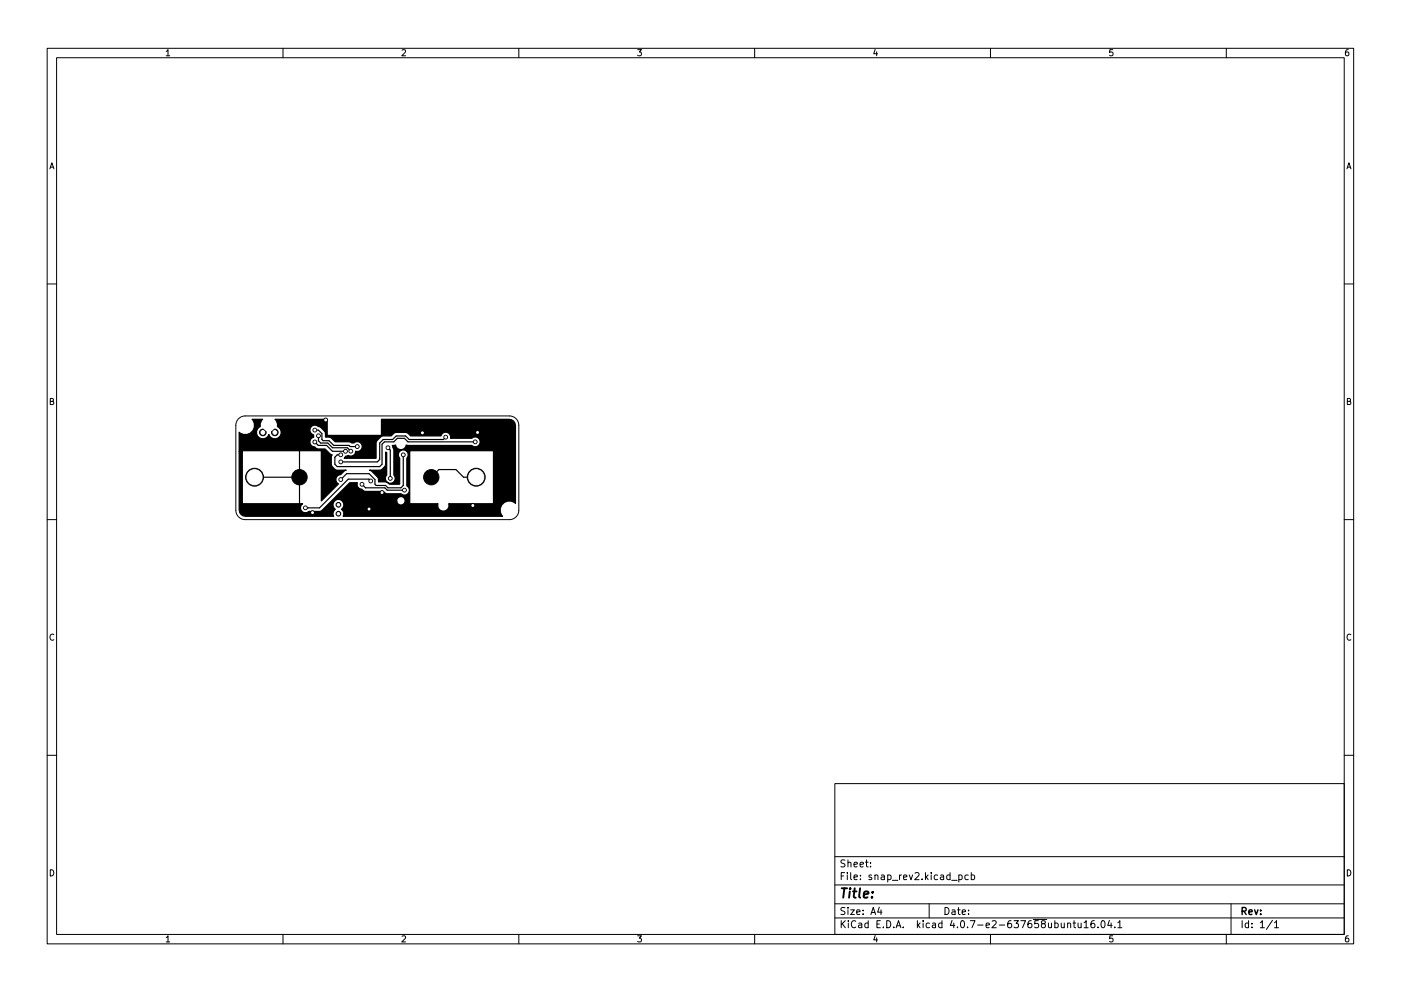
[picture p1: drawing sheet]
<svg xmlns="http://www.w3.org/2000/svg" width="297mm" height="210mm" viewBox="0 0 297 210" stroke-linecap="round" stroke-linejoin="round" font-family="sans-serif">
<g fill="none" stroke="#000" stroke-width=".21">
<path d="M10 10.2h277v190.1h-277zM12 12.2h273v186.1h-273zM35.2 10.9l.4-.4v1.3M35.2 11.8h.8M60 10.2v2M85.2 10.7l.5-.2 .3 .4-.8 .9h.8M110 10.2v2M135.2 10.5h.8l-.4 .5 .3 .2v.5l-.2 .1-.5-.1M160 10.2v2M185.6 10.5l-.4 .9h.9M185.9 11v.8M210 10.2v2"/>
<path d="M235.9 10.5h-.6l-.1 .7 .7-.1v.6l-.2 .1-.5-.1M260 10.2v2M285.9 10.5l-.4 .1-.2 .2-.1 .8 .3 .2 .4-.1v-.6l-.4-.1-.3 .3M10.6 35.8l.4-1.3 .4 1.3M10.7 35.5h.6M285.6 35.8l.4-1.3 .4 1.3M285.7 35.5h.6M10 60.2h2M285 60.2h2M10.7 85.2l.5-.1 .1-.4-.6-.2v1.3h.5l.2-.4-.3-.2M50.6 88.8l.6-.4 .8-.2h56a2 2 0 0 1 2 2v18a2 2 0 0 1-2 2h-56a2 2 0 0 1-2-2v-18l.2-.8zM285.7 85.2l.5-.1 .1-.4-.6-.2v1.3h.5l.2-.4-.3-.2"/>
<path d="M10 110.2h2M285 110.2h2M11.4 134.7a.58 .58 0 0 0-.8 .5 .58 .58 0 0 0 .8 .5M286.4 134.7a.58 .58 0 0 0-.8 .5 .58 .58 0 0 0 .8 .5M10 160.2h2M177 166.3h108v32h-108zM285 160.2h2M10.7 184.5a.66 .66 0 0 1 .7 .7 .66 .66 0 0 1-.7 .6zM35.2 198.9l.4-.4v1.3M35.2 199.8h.8M60 198.3v2M85.2 198.7l.5-.2 .3 .4-.8 .9h.8"/>
<path d="M110 198.3v2M135.2 198.5h.8l-.4 .5 .3 .2v.5l-.2 .1-.5-.1M160 198.3v2M177 194.8h108M177 191.8h108M177 187.8h108M177 181.8h108M178.4 195.3v1.5M178.4 185.8h.5M178.6 196l.6 .8M179.1 185.1h-.7v1.5M179.1 192.6l-.5-.1-.2 .2v.4l.6 .3 .1 .3-.2 .3h-.6"/>
<path d="M179.1 182.5l-.5-.1-.2 .2v.4l.6 .3 .1 .3-.2 .3h-.6M179.2 195.3l-.8 .9M179.6 185.1v.2M179.6 185.6v1M179.8 192.5v.2M179.8 183.1l.2-.2 .4 .1v.9M179.8 182.4v1.5M179.8 193v1M179.9 195.3v.2M179.9 195.8v1M180.4 193h.7l-.7 1h.7M180.4 185.1v1.3l.2 .2"/>
<path d="M181.1 186.1l.7-.1-.1-.3-.4-.1-.2 .2v.8h.6M181.1 183.4l.7-.1-.1-.3-.4-.1-.2 .2v.8h.6M181.4 195.5a.71 .71 0 0 0-1 .5 .71 .71 0 0 0 .7 .8l.3-.1M181.6 193.5l.8-.1-.1-.3-.4-.1-.3 .2 .1 .8h.6M182.1 195.9h.5l.1 .9M182.4 183.4l.7-.1-.1-.3-.4-.1-.2 .2v.8h.6M182.4 186.5v.1M182.4 185.7v.1M182.7 196.2l-.5 .1-.2 .2 .2 .3h.5M183 193.9v.1M183 193.1v.1M183.5 182.9h.6"/>
<path d="M183.7 182.4v1.3l.4 .2M184.1 195.9l-.5-.1-.2 .3 .1 .7h.6M184.1 195.3v1.5M184.6 183.8v.1M184.6 183v.1M184.6 194l.5-1.5 .5 1.5M184.8 185.7l-.4-.1-.2 .2 .1 .3 .5 .1v.4h-.6M184.8 193.6h.7M185.5 185.8l.2-.2 .4 .1v.9M185.5 185.6v1M185.6 198.5l-.4 .9h.9M185.9 199v.8"/>
<path d="M185.9 196h.5M186.4 192.5l-.3 1h.9M186.6 195.3h-.7v1.5h.7M186.8 193v1M186.9 185.7h.5l.1 .9M187.3 196.7v.1M187.5 186l-.5 .1-.2 .2 .2 .3h.5M188 195.3a.76 .76 0 0 1 .9 .8 .76 .76 0 0 1-.9 .7zM188.2 185.7l.4-.1 .3 .3-.1 .7h-.6M188.2 185.6v1.5M189.2 186.8h1.2M189.5 196.7v.1"/>
<path d="M190 196.8l.5-1.5 .5 1.5M190.1 196.4h.8M190.7 185.6v1M191.1 185.6l-.4 .3M191.5 196.7v.1M191.6 186.1l.7-.1-.1-.3-.4-.1-.2 .2v.8h.6M192.8 185.6l.3 1 .4-1M194 185.3l.6-.2 .3 .5-1 1h1M194.5 195.3v1.5M194.6 196.3l.5 .5M195.1 195.8l-.6 .6M195.5 186.5v.1"/>
<path d="M195.7 195.3v.2M195.7 195.8v1M196.2 185.1v1.5M196.4 186.1l.4 .5M196.8 185.6l-.6 .6M197 191.8v3M197.1 195.9l-.5-.1-.2 .3 .1 .7h.6M197.4 185.1v.2M197.4 185.6v1M197.7 195.9h.6l.1 .9M198.4 196.2l-.5 .1-.3 .2 .3 .3h.5M198.8 185.7l-.4-.1-.3 .3 .1 .7h.6"/>
<path d="M199.4 185.7h.6l.1 .9M199.7 195.9l-.4-.1-.3 .3 .1 .7h.6M199.7 195.3v1.5M200.1 186l-.5 .1-.2 .2 .2 .3h.5M200.4 192.5a.76 .76 0 0 1 .8 .8 .76 .76 0 0 1-.8 .7zM201.4 185.7l-.4-.1-.3 .3 .2 .7h.5M201.4 185.1v1.5M201.8 186.8h1.1M201.9 193.1h.5l.1 .9M201.9 195.3l-.4 1h.9M202.2 195.8v1M202.5 193.4l-.5 .1-.2 .2 .2 .3h.5"/>
<path d="M203 196.7v.1M203 193h.6M203.2 192.5v1.3l.4 .2M203.3 185.7l.4-.1 .3 .3-.1 .7h-.6M203.3 185.6v1.5M203.9 195.4l.1-.1a.8 .8 0 0 1 .5 .8 .8 .8 0 0 1-.5 .7 1 1 0 0 1-.1-1.4zM204 193.5l.7-.1-.1-.3-.4-.1-.2 .2 .1 .8h.5M205.1 196.7v.1M205.3 185.7l-.4-.1-.3 .3 .1 .7h.6M205.4 193.9v.1M205.4 193.1v.1M205.7 195.3h1l-.6 1.5"/>
<path d="M205.9 185.7l.5-.1 .2 .3-.1 .7h-.6M205.9 185.1v1.5M207.3 196.3h1.1M209.1 196.3l.7-.1-.1-.3-.4-.1-.2 .2v.8h.6M210 198.3v2M210.4 195.5l.5-.2 .3 .5-.9 1h.9M211.9 196.3h1.1M214.4 195.3l-.5 .1a1.01 1.01 0 0 0 0 1.4l.5-.1 .1-.5-.3-.3h-.3l-.3 .3M215 195.3h.9l-.5 .6 .5 .1v.7l-.3 .1-.6-.1M216.4 195.3h1l-.6 1.5M218.6 195.3l-.4 .1a1.01 1.01 0 0 0 0 1.4l.5-.1 .1-.5-.3-.3h-.3l-.3 .3M219.1 195.1h2.8"/>
<path d="M220.1 195.3h-.7v.7l.2-.1 .5 .1 .1 .2-.1 .5-.2 .1-.5-.1M221.1 196l-.3-.3 .1-.2 .2-.2 .4 .1 .1 .4-.7 .2-.1 .3 .1 .4 .2 .1h.4l.1-.3v-.4l-.2-.1M222.3 195.8l.1 1h.3l.2-.1M222.9 195.8v1M223.6 195.9l.5-.1 .3 .3-.2 .7h-.6M223.6 195.3v1.5M225 195.8l.1 1h.3l.2-.1M225.6 195.8v1M226.4 196l.2-.2 .3 .1 .1 .9M226.4 195.8v1M227.5 195.8h.6M227.7 195.3v1.3l.4 .2"/>
<path d="M228.6 195.8v1h.4l.2-.1M229.2 195.8v1M229.9 195.8l.4-.5v1.5M229.9 196.8h.8M232 195.3l-.4 .1a1.01 1.01 0 0 0 0 1.4l.5-.1v-.5l-.2-.3h-.3l-.3 .3M232.8 196.7v.1M233.6 195.4l.2-.1a.8 .8 0 0 1 .5 .8 .8 .8 0 0 1-.5 .7 1 1 0 0 1-.2-1.4zM235.2 195.3l-.3 1h.9M235.6 195.8v1M235.9 198.5h-.6l-.1 .7 .7-.1v.6l-.2 .1-.5-.1M236.4 196.7v.1M237 195.8l.4-.5v1.5"/>
<path d="M237 196.8h.9M260 198.3v2M261 191.8v6.5M263.4 195.3v1.5M264.7 195.9l-.4-.1-.3 .3 .1 .7h.6M264.7 195.3v1.5M265.4 196.7v.1M265.4 195.9v.1M267.2 195.8l.4-.5v1.5M267.2 196.8h.9M269.8 195.3l-1.3 1.9M270.2 195.8l.4-.5v1.5"/>
<path d="M270.2 196.8h.9M285.7 184.5a.66 .66 0 0 1 .7 .7 .66 .66 0 0 1-.7 .6zM285.9 198.5l-.4 .1-.2 .3-.1 .7 .3 .2 .4-.1v-.6l-.4-.1-.3 .3"/>
</g>
<path d="M263.4 193.3l.7-.1 .1-.2-.1-.3-.7-.2v1.5M263.7 193.3l.5 .7M264.8 193.5l.7-.1-.1-.3-.4-.1-.2 .2 .1 .8h.5M266 193l.4 1 .3-1M267.3 193.9v.1M267.3 193.1v.1" fill="none" stroke="#000" stroke-width=".3"/>
<path d="M178.5 188.5h1.1M179 188.5l-.2 2M180.2 189.1l-.2 1.4M180.3 188.5l-.1 .2M180.8 189.1h.8M181.2 188.5l-.2 1.7 .1 .2 .3 .1M182.4 188.5l-.3 1.7 .3 .3M183.1 189.8l1-.2v-.4h-.8l-.2 1 .2 .3 .6-.1M184.9 190.3v.2M185 189.2v.2" fill="none" stroke="#000" stroke-width=".4"/>
<g fill="#000" stroke="#000" stroke-width=".21">
<circle cx="55.7" cy="91.7" r=".7"/>
<circle cx="58.3" cy="91.7" r=".7"/>
<circle cx="66.7" cy="93.8" r=".4"/>
<circle cx="66.7" cy="91.2" r=".4"/>
<circle cx="67.5" cy="92.5" r=".4"/>
<circle cx="69.1" cy="89.1" r=".4"/>
<circle cx="72.2" cy="98" r=".4"/>
<circle cx="72.3" cy="96.5" r=".4"/>
<circle cx="73.3" cy="95.7" r=".4"/>
<circle cx="74.4" cy="95.7" r=".4"/>
<circle cx="75.8" cy="94.7" r=".4"/>
<circle cx="82.2" cy="95" r=".4"/>
<circle cx="85.5" cy="96.5" r=".4"/>
<circle cx="89.6" cy="91.8" r=".4"/>
<circle cx="94.5" cy="92.7" r=".4"/>
<circle cx="100.8" cy="93.7" r=".4"/>
<circle cx="101.2" cy="91.7" r=".4"/>
<circle cx="54" cy="101.2" r="1.9"/>
<circle cx="63.5" cy="101.2" r="1.62"/>
<circle cx="64.7" cy="107.7" r=".4"/>
<circle cx="66.3" cy="108.8" r=".4"/>
<circle cx="71.8" cy="107.1" r=".5"/>
<circle cx="71.8" cy="109" r=".5"/>
<circle cx="72.3" cy="101.7" r=".4"/>
<circle cx="76.8" cy="102.7" r=".4"/>
<circle cx="78.2" cy="108" r=".4"/>
<circle cx="78.6" cy="102.1" r=".4"/>
<circle cx="81" cy="104.5" r=".4"/>
<circle cx="82.8" cy="101.5" r=".4"/>
<circle cx="85.7" cy="104" r=".4"/>
<circle cx="91.4" cy="101.2" r="1.62"/>
<circle cx="100.2" cy="107.2" r=".4"/>
<circle cx="101" cy="101.2" r="1.9"/>
</g>
<path d="M66.7 93.8l.8 .7h1.8l1.2 1.2h2.8M66.7 91.2h.8l.8 .8v1.2l.2 .3h1.2l1 1h3.3l.3 .2h1.4M67.5 92.5v1l.5 .5h1.5l1 1h3.2l.7 .7M69.1 89.1h-3.3l-2.3 2.3v16.8l.5 .6h4l4.3-4.3h8.7v3l-.5 .5h-2.2M82.3 95l.4 .5v6M85.5 96.5v6.5l-.5 .5h-2.7l-.6-.5h-2l-.2-.3v-1l-1.2-1.2h-4.8l-1.2 1.2M94.5 92.7l-.5 .5h-7.3l-.7-.7h-2l-.7 .7h-2l-.8 .8v3.5l-.5 .5h-7.7M100.8 93.7h-14.3l-.8-.7h-1.4l-.8 .7h-2l-.5 .5v4.3l-.5 .5h-9l-.5-.5v-1.5l.5-.5h.8M54 101.2h9.5M76.7 102.7l.8 .8h4.1l.5 .5h3.6M78.6 102.1l-.4-.4h-4.4l-6.1 6h-3M91.4 101.2l1.7-1.6h3.6l1.6 1.6h2.7" fill="none" stroke="#000" stroke-width=".25"/>
<path d="M53.4 89h2.3l-.5 .9v.6a1.34 1.34 0 0 0-.4 2.3 1.34 1.34 0 0 0 2.2-.6 1.34 1.34 0 0 0 2.2 .6 1.34 1.34 0 0 0-.4-2.3v-.6l-.5-.9h11.1l.1 3.4h11.2l.2-.2v-3.2h27a1.33 1.33 0 0 1 1.4 1.3v16.5l-.2-.2a1.95 1.95 0 0 0-2.6 .3 1.95 1.95 0 0 0 .1 2.6h-33.8l.1-.7-.5-.8 .3-.3a1.13 1.13 0 0 0 0-1.3h11.4l.1 .3a.9 .9 0 0 0 1.5 .1 .9 .9 0 0 0-.5-1.4 .9 .9 0 0 0-1.1 1h-11.4l-.3-.3a1.16 1.16 0 0 0-1.6 .3 1.16 1.16 0 0 0 .3 1.6 1.12 1.12 0 0 0-.4 1.5h-18.6l-1-.3-.4-1v-12.5h.7v11.1l12.8 .1-.3 .3a1.04 1.04 0 0 0 .2 1.3 1.04 1.04 0 0 0 1.4 0h2.5l6.2-6.1h1.6l-.1 .1a1.03 1.03 0 0 0 1 1.3l.8 .5h3.8l.8 .5h2.9a1.08 1.08 0 0 0 1.6-.2 1.08 1.08 0 0 0-.3-1.6v-5.8l.1-.1a1.01 1.01 0 0 0-.2-1.4h.7v11.1l6 .1-.1 .1a1.2 1.2 0 0 0 1.3 1.5 1.2 1.2 0 0 0 1-1.6l9.5-.1v-11.1l-17.6-.1-.8 .1a1.04 1.04 0 0 0-1.4 0 1.04 1.04 0 0 0-.1 1.5v5.5h-2.1l-.6-.4-1.7-.1-.1-.7-.2-.3-1.2-1.2-.4-.2h2.1a1.65 1.65 0 0 0 1.3-1.3v-2.6l.2 .1v4.8l-.1 .1a1.05 1.05 0 0 0 .2 1.4 1.05 1.05 0 0 0 1.4-.1 1.05 1.05 0 0 0 0-1.4v-5.3l-.3-1h.7a1.15 1.15 0 0 0 1.1 .9 1.15 1.15 0 0 0 1.1-1l13.9 .1 .2 .1a1.05 1.05 0 0 0 1.4-.2 1.05 1.05 0 0 0-.1-1.4 1.05 1.05 0 0 0-1.5 0h-4.5a1.05 1.05 0 0 0-.8-1.3 1.05 1.05 0 0 0-1.2 .8h-6.4l-.8-.7-2.3-.1-.5 .3-.6 .5h-1.9a2.25 2.25 0 0 0-1.3 1.5v3.2h-6.7l.3-.4 .5-.2a1.03 1.03 0 0 0 1.6-.9 1.04 1.04 0 0 0 1.4-1.2 1.04 1.04 0 0 0-1.8-.5h-.4l-.6-.3h-2.9l-1.1-.9-1-.1v-1a2.25 2.25 0 0 0-1.5-1.2 1.06 1.06 0 0 0-1.7 .2 1.06 1.06 0 0 0 .7 1.6v.4a1.04 1.04 0 0 0-.8 1.2 1.04 1.04 0 0 0 1 .9l.5 .4 1.7 .1 1.1 1 .4 .2-.2 .5v1.5a1.65 1.65 0 0 0 1.3 1.3h1.9l-.4 .2-.8 .7a1.03 1.03 0 0 0-1 .8 1.03 1.03 0 0 0 .6 1.2l-3.7 3.6v-10.6l-16.6-.1-.8 .1v-4l.2 .2a1.95 1.95 0 0 0 2.6-.3 1.95 1.95 0 0 0-.1-2.6z" fill="#000" stroke="#000" stroke-width=".25"/>
<g fill="#fff" stroke="#fff" stroke-width=".21">
<circle cx="66.3" cy="108.8" r=".2"/>
<circle cx="81" cy="104.5" r=".2"/>
<circle cx="78.2" cy="108" r=".2"/>
<circle cx="89.6" cy="91.8" r=".2"/>
<circle cx="101.3" cy="91.7" r=".2"/>
<circle cx="100.3" cy="107.2" r=".2"/>
<circle cx="69.1" cy="89.1" r=".2"/>
<circle cx="94.5" cy="92.7" r=".2"/>
<circle cx="72.2" cy="98" r=".2"/>
<circle cx="85.5" cy="96.5" r=".2"/>
<circle cx="72.2" cy="101.7" r=".2"/>
<circle cx="100.7" cy="93.7" r=".2"/>
<circle cx="72.2" cy="96.5" r=".2"/>
<circle cx="64.8" cy="107.7" r=".2"/>
<circle cx="78.6" cy="102.1" r=".2"/>
<circle cx="82.2" cy="95" r=".2"/>
<circle cx="82.7" cy="101.5" r=".2"/>
<circle cx="73.2" cy="95.7" r=".2"/>
<circle cx="66.7" cy="93.8" r=".2"/>
<circle cx="75.8" cy="94.7" r=".2"/>
<circle cx="66.8" cy="91.2" r=".2"/>
<circle cx="67.5" cy="92.5" r=".2"/>
<circle cx="74.4" cy="95.7" r=".2"/>
<circle cx="85.7" cy="104" r=".2"/>
<circle cx="76.8" cy="102.7" r=".2"/>
<circle cx="85" cy="106.2" r=".25"/>
<circle cx="85" cy="94.2" r=".5"/>
<circle cx="101" cy="101.2" r="1.6"/>
<circle cx="54" cy="101.2" r="1.6"/>
<circle cx="94" cy="101.2" r=".55"/>
<circle cx="94" cy="107.2" r=".55"/>
<circle cx="71.7" cy="107.1" r=".25"/>
<circle cx="71.8" cy="109" r=".25"/>
<circle cx="52" cy="90.2" r="1.3"/>
<circle cx="108" cy="108.2" r="1.3"/>
<circle cx="57" cy="90.2" r="1.2"/>
<circle cx="58.3" cy="91.7" r=".4"/>
<circle cx="55.7" cy="91.7" r=".4"/>
</g>
</svg>
